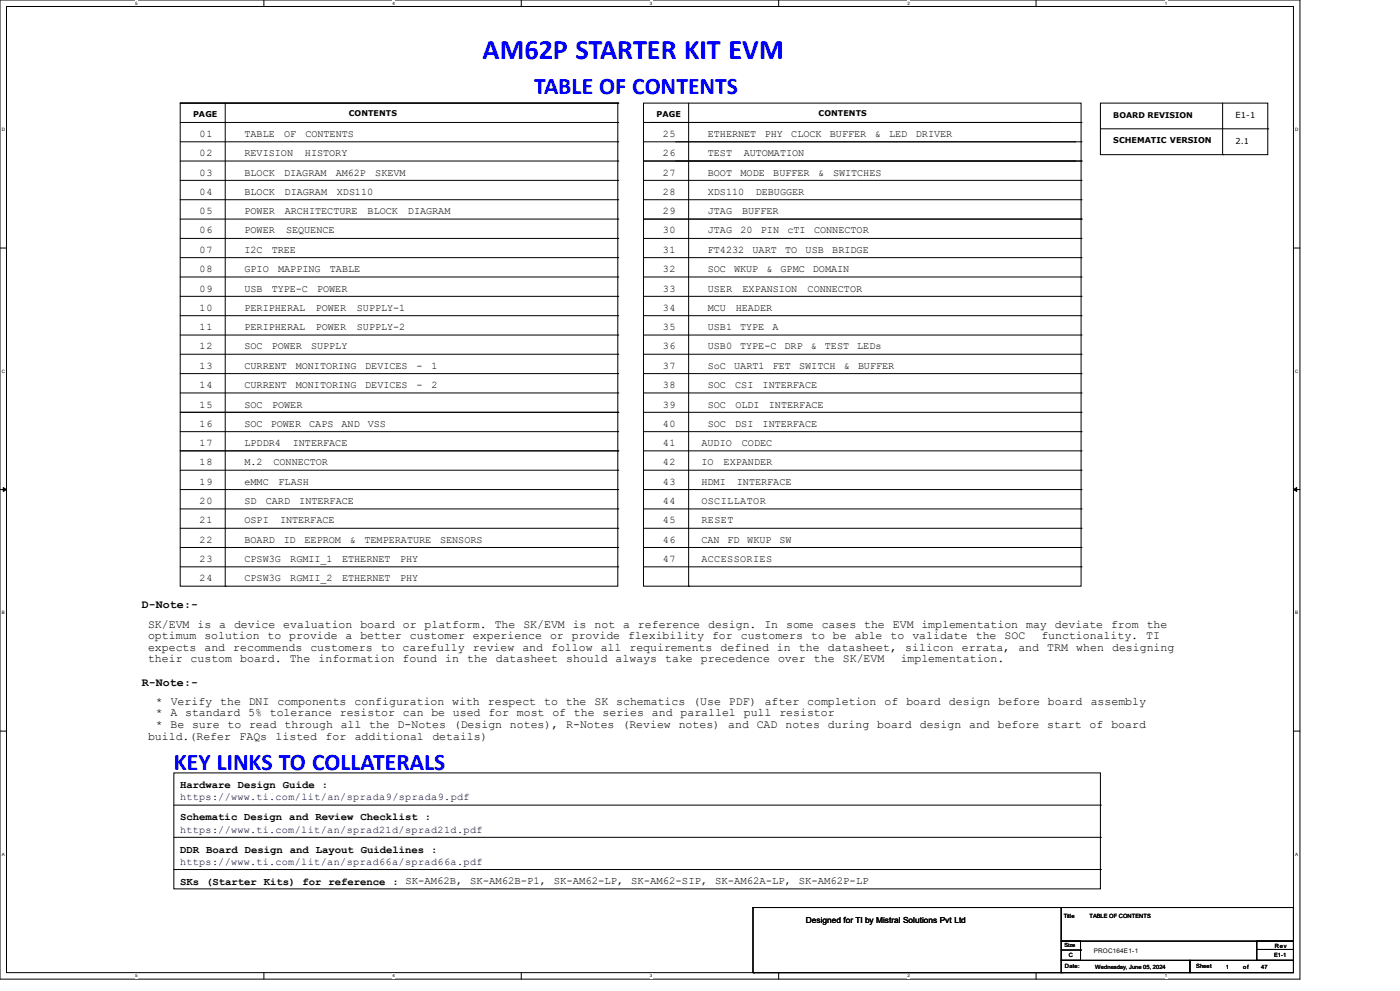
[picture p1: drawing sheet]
<svg xmlns="http://www.w3.org/2000/svg" width="420mm" height="297mm" viewBox="0 0 420 297" stroke-linecap="round" stroke-linejoin="round" font-family="sans-serif">
<defs><g id="words">
<text font-size="8.5" fill="#00f" x="144.8" y="17.7">AM62P STARTER KIT EVM</text>
<g font-size="7.1" fill="#00f">
<text x="160.2" y="28">TABLE OF CONTENTS</text>
<text x="52.2" y="230.7">KEY LINKS TO COLLATERALS</text>
</g>
<g font-size="3.5">
<text x="42.5" y="182.4">D-Note:-</text>
<text x="44.4" y="188.1">SK/EVM is a device evaluation board or platform. The SK/EVM is not a reference design. In some cases the EVM implementation may deviate from the</text>
<text x="44.4" y="191.6">optimum solution to provide a better customer experience or provide flexibility for</text>
<text x="222.3" y="191.6">customers to be able</text>
<text x="267.2" y="191.6">to</text>
<text x="273.7" y="191.6">validate the SOC</text>
<text x="312.4" y="191.6">functionality. TI</text>
<text x="44.4" y="195">expects and</text>
<text x="70" y="195">recommends</text>
<text x="93.1" y="195">customers to carefully review and follow all</text>
<text x="188.9" y="195">requirements defined in</text>
<text x="239.7" y="195">the datasheet,</text>
<text x="271.5" y="195">silicon</text>
<text x="288.5" y="195">errata,</text>
<text x="305.5" y="195">and</text>
<text x="314.2" y="195">TRM</text>
<text x="322.9" y="195">when designing</text>
<text x="44.4" y="198.5">their custom board. The information found in the datasheet should always take</text>
<text x="210.3" y="198.5">precedence</text>
<text x="233.4" y="198.5">over</text>
<text x="244.2" y="198.5">the</text>
<text x="252.8" y="198.5">SK/EVM</text>
<text x="270.2" y="198.5">implementation.</text>
<text x="42.5" y="205.5">R-Note:-</text>
<text x="46.7" y="214.7">* A standard 5% tolerance resistor can be used for most of the series and parallel pull resistor</text>
<text x="46.8" y="211.2">* Verify the DNI components configuration with respect to the SK schematics (Use PDF) after completion of board design before board</text>
<text x="327.2" y="211.2">assembly</text>
<text x="44.4" y="221.7">build.(Refer</text>
<text x="46.7" y="218.2">* Be sure to read through all the D-Notes (Design notes), R-Notes (Review notes) and CAD notes during board design and before start of board</text>
<text x="71.8" y="221.7">FAQs</text>
<text x="82.7" y="221.7">listed</text>
<text x="97.7" y="221.7">for</text>
<text x="106.4" y="221.7">additional</text>
<text x="129.7" y="221.7">details)</text>
</g>
<g font-size="3.2">
<text x="54.1" y="236.2">Hardware Design Guide :</text>
<text x="54.1" y="245.9">Schematic Design and Review Checklist :</text>
<text x="54.1" y="255.5">DDR Board Design and Layout Guidelines :</text>
<text x="54.1" y="265.2">SKs (Starter Kits) for reference : SK-AM62B,</text>
<text x="141" y="265">SK-AM62B-P1,</text>
<text x="166.1" y="265">SK-AM62-LP,</text>
<text x="189.4" y="265">SK-AM62-SIP,</text>
<text x="214.5" y="265">SK-AM62A-LP,</text>
<text x="239.6" y="265">SK-AM62P-LP</text>
</g>
<g font-size="3">
<text x="59.9" y="41">01</text>
<text x="73.4" y="41">TABLE</text>
<text x="85.2" y="41">OF</text>
<text x="91.6" y="41">CONTENTS</text>
<text x="198.8" y="41">25</text>
<text x="212.3" y="41">ETHERNET</text>
<text x="229.4" y="41">PHY</text>
<text x="237.4" y="41">CLOCK</text>
<text x="249" y="41">BUFFER</text>
<text x="262.4" y="41">&amp;</text>
<text x="266.8" y="41">LED</text>
<text x="274.7" y="41">DRIVER</text>
<text x="59.9" y="46.8">02</text>
<text x="73.4" y="46.8">REVISION</text>
<text x="91.5" y="46.8">HISTORY</text>
<text x="198.8" y="46.8">26</text>
<text x="212.3" y="46.8">TEST</text>
<text x="223.1" y="46.8">AUTOMATION</text>
<text x="59.9" y="52.6">03</text>
<text x="73.4" y="52.6">BLOCK</text>
<text x="85.2" y="52.6">DIAGRAM</text>
<text x="100.7" y="52.6">AM62P</text>
<text x="112.6" y="52.6">SKEVM</text>
<text x="198.8" y="52.6">27</text>
<text x="212.3" y="52.6">BOOT</text>
<text x="222.2" y="52.6">MODE</text>
<text x="232" y="52.6">BUFFER</text>
<text x="245.5" y="52.6">&amp;</text>
<text x="249.9" y="52.6">SWITCHES</text>
<text x="59.9" y="58.4">04</text>
<text x="73.4" y="58.4">BLOCK</text>
<text x="85.4" y="58.4">DIAGRAM</text>
<text x="101" y="58.4">XDS110</text>
<text x="198.8" y="58.4">28</text>
<text x="212.3" y="58.4">XDS110</text>
<text x="226.7" y="58.4">DEBUGGER</text>
<text x="59.9" y="64.2">05</text>
<text x="73.4" y="64.2">POWER</text>
<text x="85.4" y="64.2">ARCHITECTURE</text>
<text x="110.3" y="64.2">BLOCK</text>
<text x="122.4" y="64.2">DIAGRAM</text>
<text x="198.8" y="64.2">29</text>
<text x="212.3" y="64.2">JTAG</text>
<text x="222.6" y="64.2">BUFFER</text>
<text x="59.9" y="70">06</text>
<text x="73.4" y="70">POWER</text>
<text x="85.8" y="70">SEQUENCE</text>
<text x="198.8" y="70">30</text>
<text x="212.3" y="70">JTAG</text>
<text x="222.1" y="70">20</text>
<text x="228.3" y="70">PIN</text>
<text x="236.2" y="70">cTI</text>
<text x="244.2" y="70">CONNECTOR</text>
<text x="59.9" y="75.8">07</text>
<text x="73.4" y="75.8">I2C</text>
<text x="81.5" y="75.8">TREE</text>
<text x="198.8" y="75.8">31</text>
<text x="212.3" y="75.8">FT4232</text>
<text x="225.8" y="75.8">UART</text>
<text x="235.5" y="75.8">TO</text>
<text x="241.7" y="75.8">USB</text>
<text x="249.7" y="75.8">BRIDGE</text>
<text x="59.9" y="81.6">08</text>
<text x="73.4" y="81.6">GPIO</text>
<text x="83.5" y="81.6">MAPPING</text>
<text x="99" y="81.6">TABLE</text>
<text x="198.8" y="81.6">32</text>
<text x="212.3" y="81.6">SOC</text>
<text x="220.2" y="81.6">WKUP</text>
<text x="229.9" y="81.6">&amp;</text>
<text x="234.1" y="81.6">GPMC</text>
<text x="243.9" y="81.6">DOMAIN</text>
<text x="59.9" y="87.4">09</text>
<text x="73.4" y="87.4">USB</text>
<text x="81.5" y="87.4">TYPE-C</text>
<text x="95.1" y="87.4">POWER</text>
<text x="198.8" y="87.4">33</text>
<text x="212.3" y="87.4">USER</text>
<text x="222.8" y="87.4">EXPANSION</text>
<text x="242.3" y="87.4">CONNECTOR</text>
<text x="59.9" y="93.2">10</text>
<text x="73.4" y="93.2">PERIPHERAL</text>
<text x="94.7" y="93.2">POWER</text>
<text x="107" y="93.2">SUPPLY-1</text>
<text x="198.8" y="93.2">34</text>
<text x="212.3" y="93.2">MCU</text>
<text x="220.7" y="93.2">HEADER</text>
<text x="59.9" y="98.9">11</text>
<text x="73.4" y="98.9">PERIPHERAL</text>
<text x="94.7" y="98.9">POWER</text>
<text x="107" y="98.9">SUPPLY-2</text>
<text x="198.8" y="98.9">35</text>
<text x="212.3" y="98.9">USB1</text>
<text x="222" y="98.9">TYPE</text>
<text x="231.7" y="98.9">A</text>
<text x="59.9" y="104.7">12</text>
<text x="73.4" y="104.7">SOC</text>
<text x="81.5" y="104.7">POWER</text>
<text x="93.3" y="104.7">SUPPLY</text>
<text x="198.8" y="104.7">36</text>
<text x="212.3" y="104.7">USB0</text>
<text x="222" y="104.7">TYPE-C</text>
<text x="235.4" y="104.7">DRP</text>
<text x="243.3" y="104.7">&amp;</text>
<text x="247.5" y="104.7">TEST</text>
<text x="257.2" y="104.7">LEDs</text>
<text x="59.9" y="110.5">13</text>
<text x="73.4" y="110.5">CURRENT</text>
<text x="88.7" y="110.5">MONITORING</text>
<text x="109.5" y="110.5">DEVICES</text>
<text x="125" y="110.5">-</text>
<text x="129.4" y="110.5">1</text>
<text x="198.8" y="110.5">37</text>
<text x="212.3" y="110.5">SoC</text>
<text x="220.3" y="110.5">UART1</text>
<text x="231.8" y="110.5">FET</text>
<text x="239.7" y="110.5">SWITCH</text>
<text x="253.1" y="110.5">&amp;</text>
<text x="257.4" y="110.5">BUFFER</text>
<text x="59.9" y="116.3">14</text>
<text x="73.4" y="116.3">CURRENT</text>
<text x="88.7" y="116.3">MONITORING</text>
<text x="109.5" y="116.3">DEVICES</text>
<text x="125" y="116.3">-</text>
<text x="129.4" y="116.3">2</text>
<text x="198.8" y="116.3">38</text>
<text x="212.3" y="116.3">SOC</text>
<text x="220.5" y="116.3">CSI</text>
<text x="228.8" y="116.3">INTERFACE</text>
<text x="59.9" y="122.1">15</text>
<text x="73.4" y="122.1">SOC</text>
<text x="81.6" y="122.1">POWER</text>
<text x="198.8" y="122.1">39</text>
<text x="212.3" y="122.1">SOC</text>
<text x="220.6" y="122.1">OLDI</text>
<text x="230.7" y="122.1">INTERFACE</text>
<text x="59.9" y="127.9">16</text>
<text x="73.4" y="127.9">SOC</text>
<text x="81.2" y="127.9">POWER</text>
<text x="92.7" y="127.9">CAPS</text>
<text x="102.4" y="127.9">AND</text>
<text x="110.4" y="127.9">VSS</text>
<text x="198.8" y="127.9">40</text>
<text x="212.3" y="127.9">SOC</text>
<text x="220.5" y="127.9">DSI</text>
<text x="228.8" y="127.9">INTERFACE</text>
<text x="59.9" y="133.7">17</text>
<text x="73.4" y="133.7">LPDDR4</text>
<text x="87.8" y="133.7">INTERFACE</text>
<text x="198.8" y="133.7">41</text>
<text x="210.4" y="133.7">AUDIO</text>
<text x="222.5" y="133.7">CODEC</text>
<text x="59.9" y="139.5">18</text>
<text x="73.4" y="139.5">M.2</text>
<text x="82.1" y="139.5">CONNECTOR</text>
<text x="198.8" y="139.5">42</text>
<text x="210.4" y="139.5">IO</text>
<text x="217.1" y="139.5">EXPANDER</text>
<text x="59.9" y="145.3">19</text>
<text x="73.4" y="145.3">eMMC</text>
<text x="83.6" y="145.3">FLASH</text>
<text x="198.8" y="145.3">43</text>
<text x="210.4" y="145.3">HDMI</text>
<text x="221.1" y="145.3">INTERFACE</text>
<text x="59.9" y="151.1">20</text>
<text x="73.4" y="151.1">SD</text>
<text x="79.8" y="151.1">CARD</text>
<text x="89.8" y="151.1">INTERFACE</text>
<text x="198.8" y="151.1">44</text>
<text x="210.4" y="151.1">OSCILLATOR</text>
<text x="59.9" y="156.8">21</text>
<text x="73.4" y="156.8">OSPI</text>
<text x="84" y="156.8">INTERFACE</text>
<text x="198.8" y="156.8">45</text>
<text x="210.4" y="156.8">RESET</text>
<text x="59.9" y="162.6">22</text>
<text x="73.4" y="162.6">BOARD</text>
<text x="85.1" y="162.6">ID</text>
<text x="91.3" y="162.6">EEPROM</text>
<text x="104.9" y="162.6">&amp;</text>
<text x="109.3" y="162.6">TEMPERATURE</text>
<text x="132" y="162.6">SENSORS</text>
<text x="198.8" y="162.6">46</text>
<text x="210.4" y="162.6">CAN</text>
<text x="218.2" y="162.6">FD</text>
<text x="224.2" y="162.6">WKUP</text>
<text x="233.8" y="162.6">SW</text>
<text x="59.9" y="168.4">23</text>
<text x="73.4" y="168.4">CPSW3G</text>
<text x="87.1" y="168.4">RGMII_1</text>
<text x="102.6" y="168.4">ETHERNET</text>
<text x="120" y="168.4">PHY</text>
<text x="198.8" y="168.4">47</text>
<text x="210.4" y="168.4">ACCESSORIES</text>
<text x="59.9" y="174.2">24</text>
<text x="73.4" y="174.2">CPSW3G</text>
<text x="87.1" y="174.2">RGMII_2</text>
<text x="102.6" y="174.2">ETHERNET</text>
<text x="120" y="174.2">PHY</text>
</g>
<g font-size="3" fill="#000040">
<text x="54.1" y="239.9">https://www.ti.com/lit/an/sprada9/sprada9.pdf</text>
<text x="54.1" y="249.5">https://www.ti.com/lit/an/sprad21d/sprad21d.pdf</text>
<text x="54.1" y="259.2">https://www.ti.com/lit/an/sprad66a/sprad66a.pdf</text>
</g>
<g font-size="2.5">
<text x="370.7" y="35.4">E1-1</text>
<text x="370.7" y="43.1">2.1</text>
<text x="241.7" y="276.8">Designed for TI by Mistral Solutions Pvt Ltd</text>
</g>
<g font-size="2.4">
<text x="57.9" y="35.1">PAGE</text>
<text x="104.6" y="34.8">CONTENTS</text>
<text x="196.9" y="35.1">PAGE</text>
<text x="245.6" y="34.8">CONTENTS</text>
<text x="334" y="35.2">BOARD REVISION</text>
<text x="334" y="43">SCHEMATIC VERSION</text>
</g>
<text font-size="1.9" x="328.2" y="285.5">PROC164E1-1</text>
<g font-size="1.7">
<text x="319.1" y="275.2">Title</text>
<text x="326.8" y="275.2">TABLE OF CONTENTS</text>
<text x="319.3" y="284">Size</text>
<text x="320.7" y="286.9">C</text>
<text x="382.2" y="286.9">E1-1</text>
<text x="382.4" y="284.1">Rev</text>
<text x="319.5" y="290.2">Date:</text>
<text x="328.6" y="290.4">Wednesday, June 05, 2024</text>
<text x="358.9" y="290.2">Sheet</text>
<text x="367.7" y="290.4">1</text>
<text x="373" y="290.4">of</text>
<text x="378.4" y="290.4">47</text>
</g>
<g font-size="1.4">
<text x="40.6" y="1.4">5</text>
<text x="117.8" y="1.4">4</text>
<text x="195" y="1.4">3</text>
<text x="272.2" y="1.4">2</text>
<text x="349.4" y="1.4">1</text>
<text x=".5" y="39.4">D</text>
<text x="388.5" y="39.4">D</text>
<text x=".5" y="111.8">C</text>
<text x="388.5" y="111.8">C</text>
<text x=".5" y="184.2">B</text>
<text x="388.5" y="184.2">B</text>
<text x=".5" y="256.5">A</text>
<text x="388.5" y="256.5">A</text>
<text x="40.6" y="292.9">5</text>
<text x="117.8" y="292.9">4</text>
<text x="195" y="292.9">3</text>
<text x="272.2" y="292.9">2</text>
<text x="349.4" y="292.9">1</text>
</g>
</g></defs>
<path d="M0 0h390v293.5h-390zM1.9 1.9h386.1v289.6h-386.1z" fill="none" stroke="#000" stroke-width=".3"/>
<g fill="#fff">
<path d="M40.6 .2h.7v1.5h-.7z"/>
<path d="M40.6 291.7h.7v1.5h-.7z"/>
</g>
<path d="M79.2 0v1.9M79.2 291.5v2" fill="none" stroke="#000" stroke-width=".3"/>
<g fill="#fff">
<path d="M117.8 .2h.7v1.5h-.7z"/>
<path d="M117.8 291.7h.7v1.5h-.7z"/>
</g>
<path d="M156.4 0v1.9M156.4 291.5v2" fill="none" stroke="#000" stroke-width=".3"/>
<g fill="#fff">
<path d="M195 .2h.7v1.5h-.7z"/>
<path d="M195 291.7h.7v1.5h-.7z"/>
</g>
<path d="M233.6 0v1.9M233.6 291.5v2" fill="none" stroke="#000" stroke-width=".3"/>
<g fill="#fff">
<path d="M272.2 .2h.8v1.5h-.8z"/>
<path d="M272.2 291.7h.8v1.5h-.8z"/>
</g>
<path d="M310.8 0v1.9M310.8 291.5v2" fill="none" stroke="#000" stroke-width=".3"/>
<g fill="#fff">
<path d="M349.4 .2h.8v1.5h-.8z"/>
<path d="M349.4 291.7h.8v1.5h-.8z"/>
<path d="M.5 38.1h1v1.6h-1z"/>
<path d="M388.5 38.1h1v1.6h-1z"/>
<path d="M.5 110.5h1v1.6h-1z"/>
<path d="M388.5 110.5h1v1.6h-1z"/>
</g>
<path d="M0 74.3h1.9M388 74.3h2" fill="none" stroke="#000" stroke-width=".3"/>
<g fill="#fff">
<path d="M.5 182.9h.9v1.5h-.9z"/>
<path d="M388.5 182.9h.9v1.5h-.9z"/>
</g>
<path d="M0 146.7h1.9M388 146.7h2" fill="none" stroke="#000" stroke-width=".3"/>
<path d="M1 146.1l.9 .6-.9 .6zM388 146.7l1-.6v1.2z" fill="#000" stroke="#000" stroke-width=".3"/>
<g fill="#fff">
<path d="M.5 255.3h.9v1.5h-.9z"/>
<path d="M388.5 255.3h.9v1.5h-.9z"/>
</g>
<g fill="none" stroke="#000" stroke-width=".3">
<path d="M54.1 30.9h131.2v144.8h-131.2zM54.1 36.7h131.2M54.1 30.9h131.2M67.6 30.9v144.8M185.3 30.9h.1M185.3 36.7h.1M193 30.9h131.3v144.8h-131.3zM193 36.7h131.3M206.6 30.9v144.8M314.7 36.7h.1M324.3 36.7h.1M330.1 30.9h50.2v15.5h-50.2z"/>
<path d="M330.1 38.6h50.2M366.8 30.9v15.5M380.3 38.6h.1M54.1 42.5h131.2M54.1 54.1h131.2M54.1 59.9h131.2M54.1 48.3h131.2M185.3 42.5h.1M185.3 54.1h.1M185.3 59.9h.1M185.3 48.3h.1M193 42.5h131.3"/>
<path d="M193 54.1h131.3M193 59.9h131.3M193 48.3h131.3M322.4 42.5h.1M322.4 48.3h.1M324.3 42.5h.1M324.3 48.3h.1M324.3 54.1h.1M324.3 59.9h.1M366.8 46.4h.1M54.1 65.7h131.2M54.1 71.5h131.2"/>
<path d="M54.1 77.2h131.2M185.3 65.7h.1M185.3 71.5h.1M185.3 77.2h.1M193 65.7h131.3M193 71.5h131.3M193 77.2h131.3M324.3 77.2h.1M324.3 65.7h.1M324.3 71.5h.1M54.1 83h131.2M54.1 88.8h131.2"/>
<path d="M54.1 94.6h131.2M185.3 83h.1M185.3 94.6h.1M185.3 88.8h.1M193 83h131.3M193 88.8h131.3M193 94.6h131.3M324.3 88.8h.1M324.3 83h.1M324.3 94.6h.1M54.1 117.8h131.2M54.1 112h131.2"/>
<path d="M54.1 106.2h131.2M54.1 100.4h131.2M185.3 117.8h.1M185.3 112h.1M185.3 106.2h.1M185.3 100.4h.1M193 117.8h131.3M193 112h131.3M193 106.2h131.3M193 100.4h131.3M324.3 100.4h.1M324.3 106.2h.1"/>
<path d="M324.3 112h.1M324.3 117.8h.1M54.1 135.1h131.2M54.1 123.6h131.2M54.1 129.4h131.2M185.3 135.1h.1M185.3 123.6h.1M185.3 129.4h.1M193 135.1h131.3M193 123.6h131.3M193 129.4h131.3M324.3 123.6h.1"/>
<path d="M324.3 129.4h.1M324.3 135.1h.1M54.1 152.5h131.2M54.1 140.9h131.2M54.1 146.7h131.2M54.1 158.3h131.2M185.3 152.5h.1M185.3 140.9h.1M185.3 146.7h.1M185.3 158.3h.1M193 152.5h131.3M193 140.9h131.3"/>
<path d="M193 146.7h131.3M193 158.3h131.3M324.3 140.9h.1M324.3 146.7h.1M324.3 152.5h.1M324.3 158.3h.1M54.1 169.9h131.2M54.1 164.1h131.2M67.6 175.7h.1M185.3 169.9h.1M185.3 164.1h.1M193 169.9h131.3"/>
<path d="M193 164.1h131.3M206.6 175.7h.1M324.3 164.1h.1M324.3 169.9h.1M0 219.1h1.9M388 219.1h2M52.2 231.6h277.9v34.8h-277.9zM52.2 241.3h277.9M52.2 251h277.9M330.1 241.3h.1M330.1 251h.1M52.2 260.6h277.9"/>
<path d="M225.9 272h.1M225.9 272h92.6M225.9 272v19.5M318.3 272h69.7v10.1h-69.7zM330.1 260.6h.1M225.9 291.5h.1M226.1 291.5h.1M226.1 291.5h92.6M318.3 282.1h5.8v5.7h-5.8zM318.3 287.8h38.7v3.7h-38.7zM318.3 284.7h5.8M324.1 284.7h.1"/>
<path d="M357 287.8h31v3.7h-31zM377 282.1h11v5.7h-11zM377.2 284.6h.1M377.2 284.6h10.8"/>
</g>
<use href="#words"/>
</svg>
